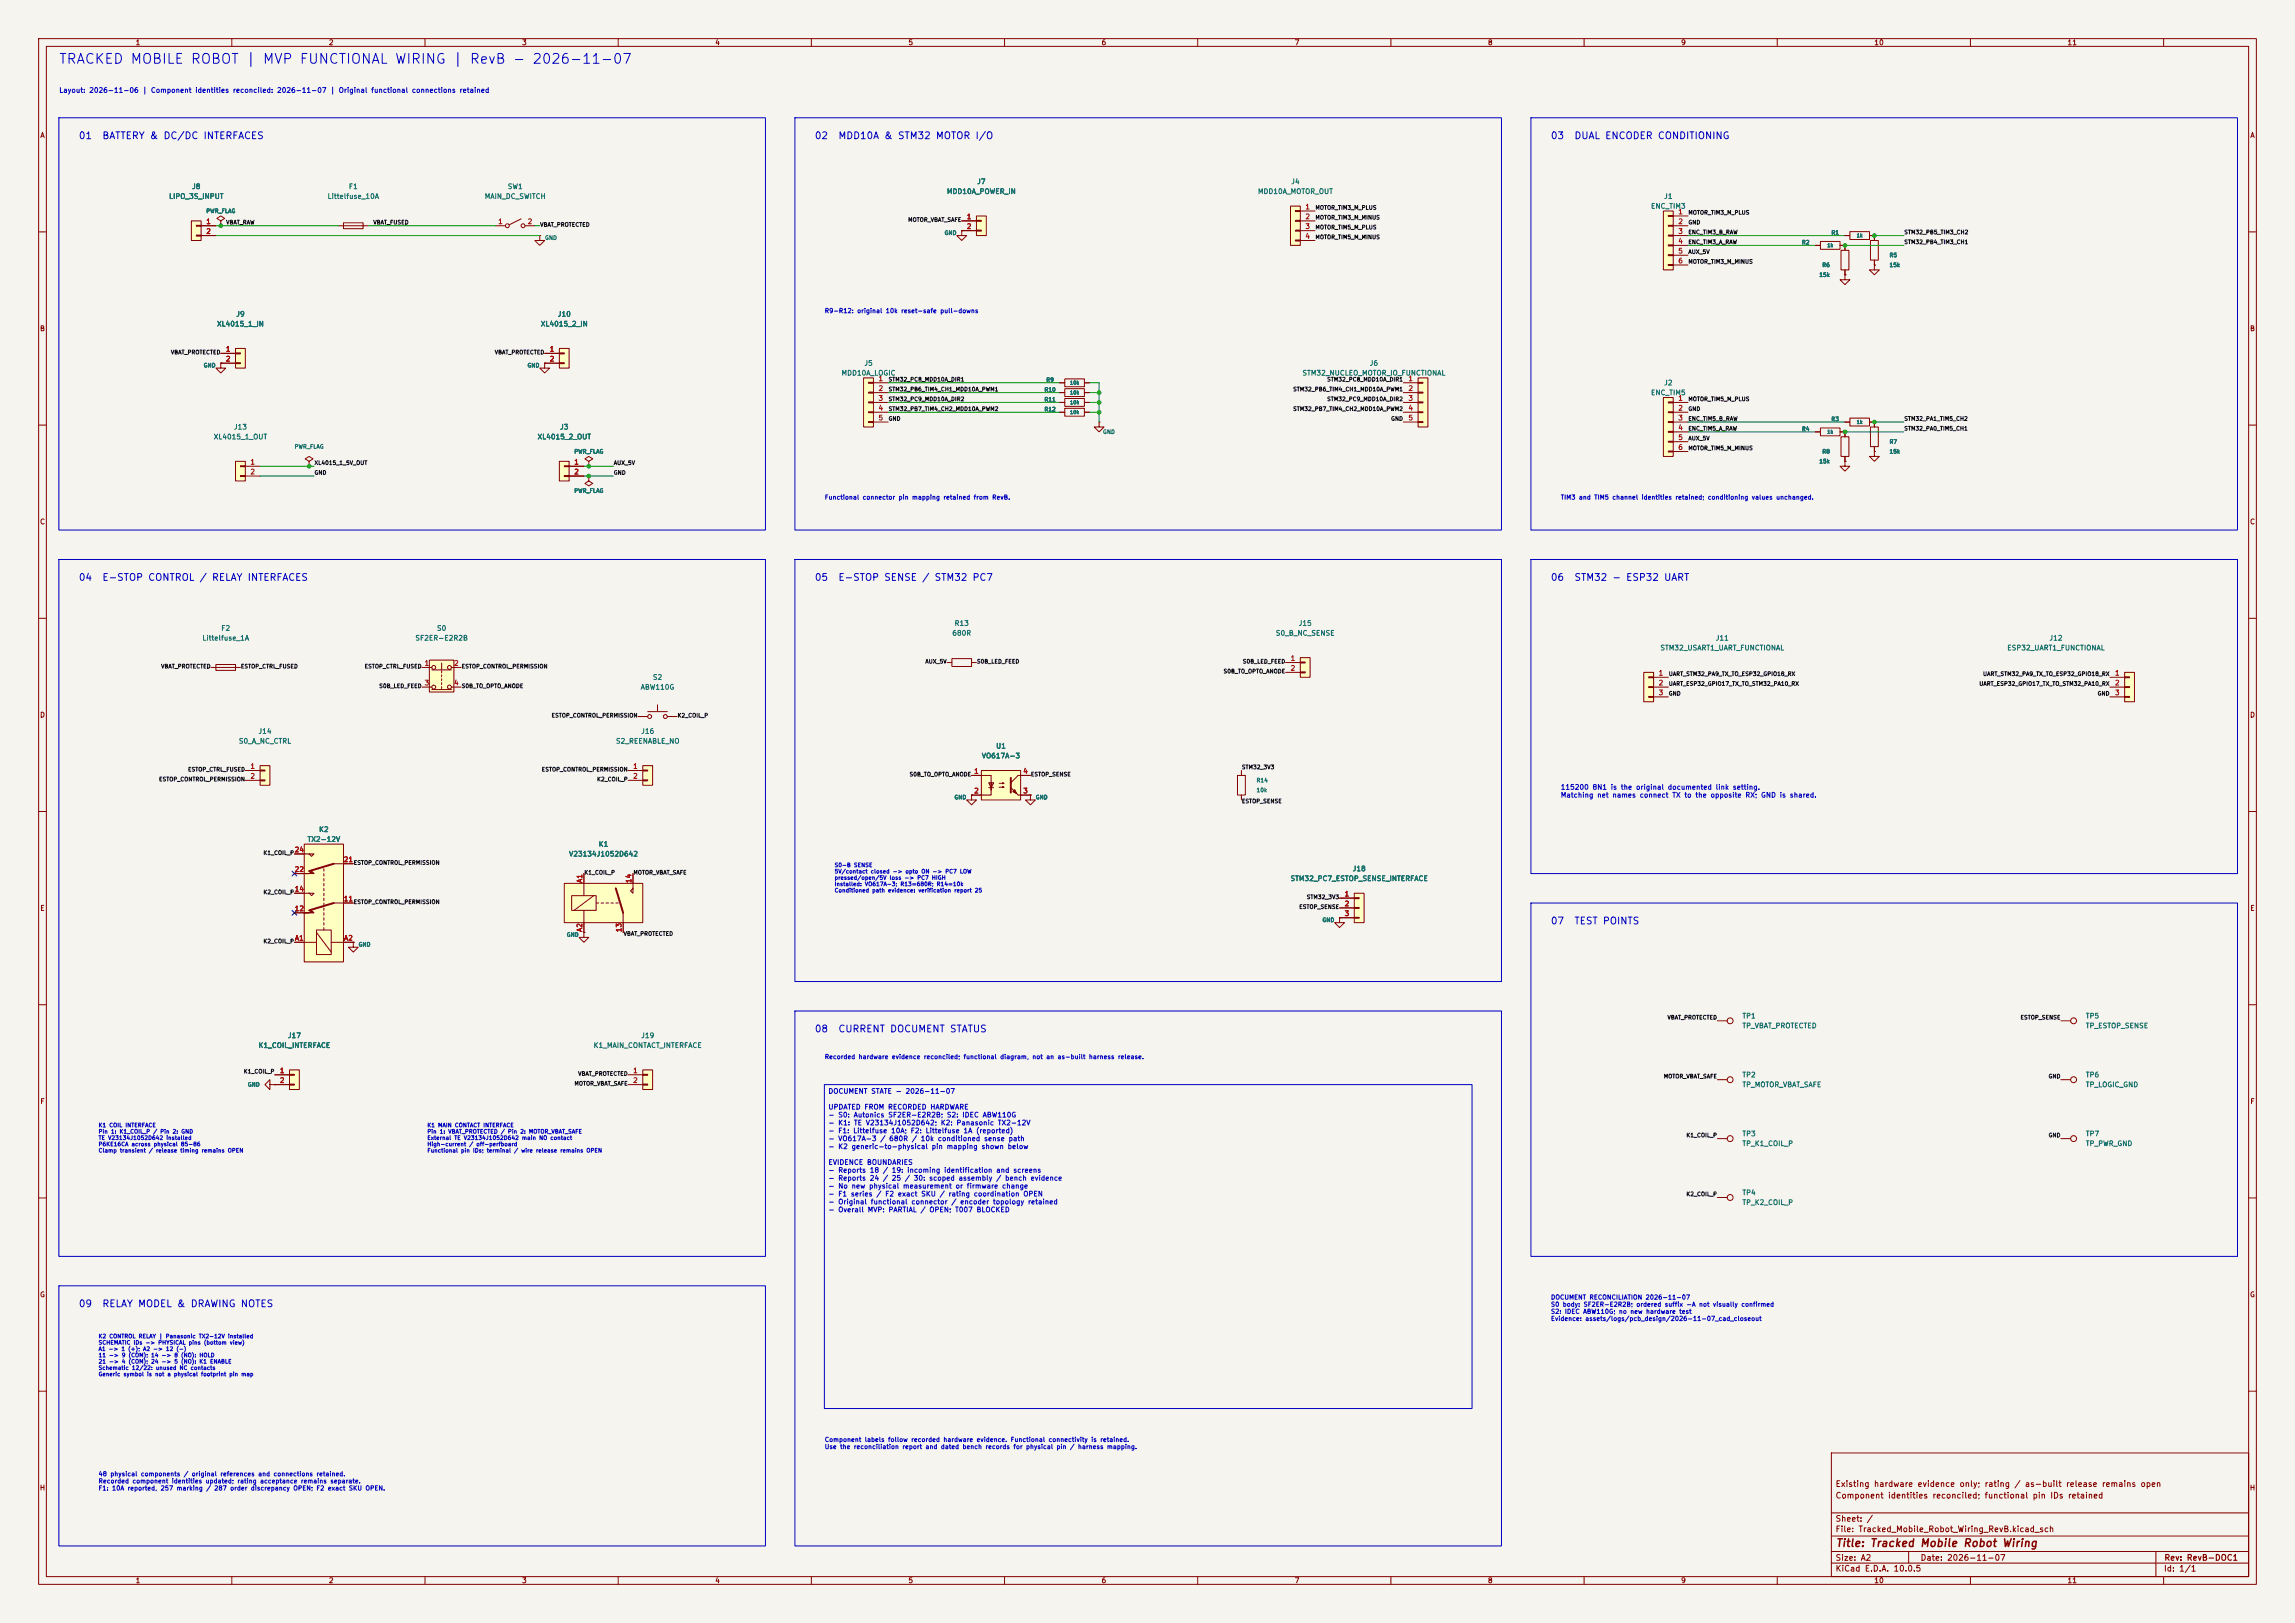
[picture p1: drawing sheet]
<svg xmlns="http://www.w3.org/2000/svg" width="594mm" height="420mm" viewBox="0 0 594 420" stroke-linecap="round" stroke-linejoin="round" font-family="sans-serif">
<defs><g id="words">
<text font-size="2.5" fill="#0000c2" x="15.1" y="17.1">TRACKED MOBILE ROBOT | MVP FUNCTIONAL WIRING | RevB - 2026-11-07</text>
<text font-size="2" fill="#840000" x="475" y="400.8">Title: Tracked Mobile Robot Wiring</text>
<g font-size="1.8" fill="#0000c2">
<text x="20.2" y="36.4">01</text>
<text x="26.3" y="36.4">BATTERY &amp; DC/DC INTERFACES</text>
<text x="210.7" y="36.4">02</text>
<text x="216.8" y="36.4">MDD10A &amp; STM32 MOTOR I/O</text>
<text x="401.2" y="36.4">03</text>
<text x="407.3" y="36.4">DUAL ENCODER CONDITIONING</text>
<text x="20.2" y="150.7">04</text>
<text x="26.3" y="150.7">E-STOP CONTROL / RELAY INTERFACES</text>
<text x="210.7" y="150.7">05</text>
<text x="216.8" y="150.7">E-STOP SENSE / STM32 PC7</text>
<text x="401.2" y="150.7">06</text>
<text x="407.3" y="150.7">STM32 - ESP32 UART</text>
<text x="401.2" y="239.6">07</text>
<text x="407.3" y="239.6">TEST POINTS</text>
<text x="210.7" y="267.6">08</text>
<text x="216.8" y="267.6">CURRENT DOCUMENT STATUS</text>
<text x="20.2" y="338.7">09</text>
<text x="26.3" y="338.7">RELAY MODEL &amp; DRAWING NOTES</text>
</g>
<g font-size="1.5" fill="#840000">
<text x="475" y="388.1">Component identities reconciled; functional pin IDs retained</text>
<text x="475" y="385.1">Existing hardware evidence only; rating / as-built release remains open</text>
<text x="475" y="394.1">Sheet: /</text>
<text x="475" y="396.8">File: Tracked_Mobile_Robot_Wiring_RevB.kicad_sch</text>
<text x="475" y="407">KiCad E.D.A. 10.0.5</text>
<text x="475" y="404.2">Size: A2</text>
<text x="497" y="404.2">Date: 2026-11-07</text>
<text x="560" y="407">Id: 1/1</text>
<text x="560.1" y="404.2">Rev: RevB-DOC1</text>
</g>
<g font-size="1.3" fill="#840000">
<text x="35" y="12">1</text>
<text x="85" y="12">2</text>
<text x="135" y="12">3</text>
<text x="185" y="12">4</text>
<text x="235" y="12">5</text>
<text x="285" y="12">6</text>
<text x="335" y="12">7</text>
<text x="385" y="12">8</text>
<text x="435" y="12">9</text>
<text x="485" y="12">10</text>
<text x="535" y="12">11</text>
<text x="10.3" y="36">A</text>
<text x="582.3" y="36">A</text>
<text x="10.2" y="86">B</text>
<text x="582.2" y="86">B</text>
<text x="10.2" y="136">C</text>
<text x="582.2" y="136">C</text>
<text x="10.2" y="186">D</text>
<text x="582.2" y="186">D</text>
<text x="10.3" y="236">E</text>
<text x="582.3" y="236">E</text>
<text x="10.3" y="286">F</text>
<text x="582.3" y="286">F</text>
<text x="10.2" y="336">G</text>
<text x="582.2" y="336">G</text>
<text x="10.2" y="386">H</text>
<text x="582.2" y="386">H</text>
<text x="35" y="410">1</text>
<text x="85" y="410">2</text>
<text x="135" y="410">3</text>
<text x="185" y="410">4</text>
<text x="235" y="410">5</text>
<text x="285" y="410">6</text>
<text x="335" y="410">7</text>
<text x="385" y="410">8</text>
<text x="435" y="410">9</text>
<text x="485" y="410">10</text>
<text x="535" y="410">11</text>
</g>
<g font-size="1.3" fill="#0000c2">
<text x="15.2" y="24.3">Layout: 2026-11-06 | Component identities reconciled: 2026-11-07 | Original functional connections retained</text>
<text x="403.8" y="204.7">115200 8N1 is the original documented link setting.</text>
<text x="403.8" y="206.7">Matching net names connect TX to the opposite RX; GND is shared.</text>
<text x="214.3" y="283.3">DOCUMENT STATE - 2026-11-07</text>
<text x="214.3" y="287.4">UPDATED FROM RECORDED HARDWARE</text>
<text x="214.3" y="289.5">- S0: Autonics SF2ER-E2R2B; S2: IDEC ABW110G</text>
<text x="214.3" y="291.5">- K1: TE V23134J1052D642; K2: Panasonic TX2-12V</text>
<text x="214.3" y="293.6">- F1: Littelfuse 10A; F2: Littelfuse 1A (reported)</text>
<text x="214.3" y="295.6">- VO617A-3 / 680R / 10k conditioned sense path</text>
<text x="214.3" y="297.6">- K2 generic-to-physical pin mapping shown below</text>
<text x="214.3" y="301.7">EVIDENCE BOUNDARIES</text>
<text x="214.3" y="303.8">- Reports 18 / 19: incoming identification and screens</text>
<text x="214.3" y="305.8">- Reports 24 / 25 / 30: scoped assembly / bench evidence</text>
<text x="214.3" y="307.9">- No new physical measurement or firmware change</text>
<text x="214.3" y="309.9">- F1 series / F2 exact SKU / rating coordination OPEN</text>
<text x="214.3" y="312">- Original functional connector / encoder topology retained</text>
<text x="214.3" y="314">- Overall MVP: PARTIAL / OPEN; T007 BLOCKED</text>
</g>
<g font-size="1.3" fill="#006464">
<text x="252.8" y="48">J7</text>
<text x="334.1" y="48">J4</text>
<text x="43.6" y="51.8">LIPO_3S_INPUT</text>
<text x="49.6" y="49.2">J8</text>
<text x="84.7" y="51.8">Littelfuse_10A</text>
<text x="90.2" y="49.2">F1</text>
<text x="125.3" y="51.8">MAIN_DC_SWITCH</text>
<text x="131.3" y="49.2">SW1</text>
<text x="245" y="50.5">MDD10A_POWER_IN</text>
<text x="325.4" y="50.5">MDD10A_MOTOR_OUT</text>
<text x="430.6" y="51.8">J1</text>
<text x="427.2" y="54.3">ENC_TIM3</text>
<text x="61" y="82.2">J9</text>
<text x="144.2" y="82.2">J10</text>
<text x="56" y="84.8">XL4015_1_IN</text>
<text x="139.8" y="84.8">XL4015_2_IN</text>
<text x="223.6" y="94.9">J5</text>
<text x="354.4" y="94.9">J6</text>
<text x="217.7" y="97.5">MDD10A_LOGIC</text>
<text x="337" y="97.5">STM32_NUCLEO_MOTOR_IO_FUNCTIONAL</text>
<text x="430.6" y="100">J2</text>
<text x="427.2" y="102.6">ENC_TIM5</text>
<text x="55.2" y="114">XL4015_1_OUT</text>
<text x="60.4" y="111.5">J13</text>
<text x="139" y="114">XL4015_2_OUT</text>
<text x="144.8" y="111.5">J3</text>
<text x="52.2" y="166.1">Littelfuse_1A</text>
<text x="57.1" y="163.5">F2</text>
<text x="107.4" y="166.1">SF2ER-E2R2B</text>
<text x="113" y="163.5">S0</text>
<text x="246.3" y="164.8">680R</text>
<text x="246.9" y="162.3">R13</text>
<text x="330.1" y="164.8">S0_B_NC_SENSE</text>
<text x="336" y="162.3">J15</text>
<text x="443.9" y="166.1">J11</text>
<text x="530.3" y="166.1">J12</text>
<text x="429.6" y="168.6">STM32_USART1_UART_FUNCTIONAL</text>
<text x="519.4" y="168.6">ESP32_UART1_FUNCTIONAL</text>
<text x="165.7" y="178.8">ABW110G</text>
<text x="168.8" y="176.2">S2</text>
<text x="66.8" y="190.2">J14</text>
<text x="165.8" y="190.2">J16</text>
<text x="61.7" y="192.7">S0_A_NC_CTRL</text>
<text x="159.3" y="192.7">S2_REENABLE_NO</text>
<text x="254" y="196.5">VO617A-3</text>
<text x="257.7" y="194">U1</text>
<text x="82.5" y="215.6">K2</text>
<text x="79.5" y="218.1">TX2-12V</text>
<text x="147.2" y="221.9">V23134J1052D642</text>
<text x="154.8" y="219.4">K1</text>
<text x="350" y="225.8">J18</text>
<text x="333.9" y="228.3">STM32_PC7_ESTOP_SENSE_INTERFACE</text>
<text x="450.8" y="263.9">TP1</text>
<text x="539.7" y="263.9">TP5</text>
<text x="74.4" y="268.9">J17</text>
<text x="165.8" y="268.9">J19</text>
<text x="450.8" y="266.4">TP_VBAT_PROTECTED</text>
<text x="539.7" y="266.4">TP_ESTOP_SENSE</text>
<text x="66.8" y="271.5">K1_COIL_INTERFACE</text>
<text x="153.5" y="271.5">K1_MAIN_CONTACT_INTERFACE</text>
<text x="450.8" y="279.1">TP2</text>
<text x="450.8" y="281.6">TP_MOTOR_VBAT_SAFE</text>
<text x="539.7" y="279.1">TP6</text>
<text x="539.7" y="281.6">TP_LOGIC_GND</text>
<text x="450.8" y="294.3">TP3</text>
<text x="450.8" y="296.9">TP_K1_COIL_P</text>
<text x="539.7" y="294.3">TP7</text>
<text x="539.7" y="296.9">TP_PWR_GND</text>
<text x="450.8" y="309.6">TP4</text>
<text x="450.8" y="312.1">TP_K2_COIL_P</text>
</g>
<g font-size="1.3" fill="#a90000">
<text x="53.2" y="58.3">1</text>
<text x="128.8" y="58.3">1</text>
<text x="136.4" y="58.3">2</text>
<text x="250.1" y="57">1</text>
<text x="250.1" y="59.6">2</text>
<text x="337.7" y="54.5">1</text>
<text x="337.7" y="57">2</text>
<text x="337.7" y="59.6">3</text>
<text x="434.2" y="55.7">1</text>
<text x="434.2" y="58.3">2</text>
<text x="53.2" y="60.8">2</text>
<text x="337.7" y="62.1">4</text>
<text x="434.2" y="60.8">3</text>
<text x="434.2" y="63.4">4</text>
<text x="434.2" y="65.9">5</text>
<text x="434.2" y="68.4">6</text>
<text x="58.3" y="91.3">1</text>
<text x="58.3" y="93.8">2</text>
<text x="142.1" y="91.3">1</text>
<text x="142.1" y="93.8">2</text>
<text x="227.2" y="98.9">1</text>
<text x="227.2" y="101.5">2</text>
<text x="364.4" y="98.9">1</text>
<text x="364.4" y="101.5">2</text>
<text x="227.2" y="104">3</text>
<text x="227.2" y="106.5">4</text>
<text x="364.4" y="104">3</text>
<text x="364.4" y="106.5">4</text>
<text x="434.2" y="104">1</text>
<text x="434.2" y="106.5">2</text>
<text x="227.2" y="109.1">5</text>
<text x="364.4" y="109.1">5</text>
<text x="434.2" y="109.1">3</text>
<text x="434.2" y="111.6">4</text>
<text x="434.2" y="114.2">5</text>
<text x="434.2" y="116.7">6</text>
<text x="64.7" y="120.5">1</text>
<text x="64.7" y="123.1">2</text>
<text x="148.5" y="120.5">1</text>
<text x="148.5" y="123.1">2</text>
<text x="109.8" y="172.6">1</text>
<text x="117.4" y="172.6">2</text>
<text x="333.9" y="171.3">1</text>
<text x="333.9" y="173.9">2</text>
<text x="109.8" y="177.7">3</text>
<text x="117.4" y="177.7">4</text>
<text x="429.2" y="175.1">1</text>
<text x="429.2" y="177.7">2</text>
<text x="547.3" y="175.1">1</text>
<text x="547.3" y="177.7">2</text>
<text x="429.2" y="180.2">3</text>
<text x="547.3" y="180.2">3</text>
<text x="64.7" y="199.3">1</text>
<text x="64.7" y="201.8">2</text>
<text x="163.7" y="199.3">1</text>
<text x="163.7" y="201.8">2</text>
<text x="252" y="200.5">1</text>
<text x="264.7" y="200.5">4</text>
<text x="252" y="205.6">2</text>
<text x="264.7" y="205.6">3</text>
<text x="76.1" y="220.8">24</text>
<text x="76.1" y="225.9">22</text>
<text x="88.8" y="223.4">21</text>
<text x="76.1" y="231">14</text>
<text x="88.8" y="233.5">11</text>
<text x="151" y="228.6" transform="rotate(-90 151 228.6)">A1</text>
<text x="163.7" y="228.7" transform="rotate(-90 163.7 228.7)">14</text>
<text x="347.9" y="232.3">1</text>
<text x="76.1" y="236.1">12</text>
<text x="347.9" y="234.8">2</text>
<text x="347.9" y="237.4">3</text>
<text x="76.2" y="243.7">A1</text>
<text x="88.9" y="243.7">A2</text>
<text x="151" y="241.3" transform="rotate(-90 151 241.3)">A2</text>
<text x="161.2" y="241.4" transform="rotate(-90 161.2 241.4)">13</text>
<text x="72.3" y="278">1</text>
<text x="72.3" y="280.5">2</text>
<text x="163.7" y="278">1</text>
<text x="163.7" y="280.5">2</text>
</g>
<g font-size="1.1" fill="#0000c2">
<text x="213.3" y="81.3">R9-R12: original 10k reset-safe pull-downs</text>
<text x="213.3" y="129.6">Functional connector pin mapping retained from RevB.</text>
<text x="403.8" y="129.6">TIM3 and TIM5 channel identities retained; conditioning values unchanged.</text>
<text x="213.3" y="274.3">Recorded hardware evidence reconciled; functional diagram, not an as-built harness release.</text>
<text x="401.3" y="336.6">DOCUMENT RECONCILIATION 2026-11-07</text>
<text x="401.3" y="338.4">S0 body: SF2ER-E2R2B; ordered suffix -A not visually confirmed</text>
<text x="401.3" y="340.2">S2: IDEC ABW110G; no new hardware test</text>
<text x="401.3" y="342.1">Evidence: assets/logs/pcb_design/2026-11-07_cad_closeout</text>
<text x="213.3" y="373.4">Component labels follow recorded hardware evidence. Functional connectivity is retained.</text>
<text x="213.3" y="375.2">Use the reconciliation report and dated bench records for physical pin / harness mapping.</text>
<text x="25.4" y="382.3">48 physical components / original references and connections retained.</text>
<text x="25.4" y="384.1">Recorded component identities updated; rating acceptance remains separate.</text>
<text x="25.4" y="386">F1: 10A reported, 257 marking / 287 order discrepancy OPEN; F2 exact SKU OPEN.</text>
</g>
<g font-size="1" fill="#006464">
<text x="53.3" y="55.4">PWR_FLAG</text>
<text x="141" y="62.3">GND</text>
<text x="244.4" y="61">GND</text>
<text x="466.3" y="63.5">R2</text>
<text x="473.9" y="61">R1</text>
<text x="470.8" y="71.9">15k</text>
<text x="471.5" y="69.3">R6</text>
<text x="488.9" y="66.8">R5</text>
<text x="488.9" y="69.3">15k</text>
<text x="52.6" y="95.3">GND</text>
<text x="136.4" y="95.3">GND</text>
<text x="270.2" y="101.6">R10</text>
<text x="270.7" y="99.1">R9</text>
<text x="270.2" y="106.7">R12</text>
<text x="270.2" y="104.1">R11</text>
<text x="285.4" y="112.5">GND</text>
<text x="466.3" y="111.8">R4</text>
<text x="473.9" y="109.2">R3</text>
<text x="76.1" y="116.3">PWR_FLAG</text>
<text x="148.5" y="117.6">PWR_FLAG</text>
<text x="471.5" y="117.6">R8</text>
<text x="488.9" y="115.1">R7</text>
<text x="488.9" y="117.6">15k</text>
<text x="470.8" y="120.1">15k</text>
<text x="148.5" y="127.8">PWR_FLAG</text>
<text x="325.1" y="202.7">R14</text>
<text x="246.9" y="207.1">GND</text>
<text x="268" y="207.1">GND</text>
<text x="325.1" y="205.2">10k</text>
<text x="342.2" y="238.8">GND</text>
<text x="92.7" y="245.2">GND</text>
<text x="146.6" y="242.6">GND</text>
<text x="64" y="281.4">GND</text>
</g>
<g font-size="1" fill="#0f0f0f">
<text x="58.4" y="58.3">VBAT_RAW</text>
<text x="96.5" y="58.3">VBAT_FUSED</text>
<text x="139.7" y="58.9">VBAT_PROTECTED</text>
<text x="234.9" y="57.6">MOTOR_VBAT_SAFE</text>
<text x="340.4" y="57">MOTOR_TIM3_M_MINUS</text>
<text x="340.4" y="59.6">MOTOR_TIM5_M_PLUS</text>
<text x="340.4" y="54.5">MOTOR_TIM3_M_PLUS</text>
<text x="436.9" y="58.3">GND</text>
<text x="436.9" y="55.8">MOTOR_TIM3_M_PLUS</text>
<text x="340.4" y="62.1">MOTOR_TIM5_M_MINUS</text>
<text x="436.9" y="63.4">ENC_TIM3_A_RAW</text>
<text x="436.9" y="65.9">AUX_5V</text>
<text x="436.9" y="60.9">ENC_TIM3_B_RAW</text>
<text x="492.8" y="63.4">STM32_PB4_TIM3_CH1</text>
<text x="492.8" y="60.9">STM32_PB5_TIM3_CH2</text>
<text x="436.9" y="68.5">MOTOR_TIM3_M_MINUS</text>
<text x="44.1" y="91.9">VBAT_PROTECTED</text>
<text x="127.9" y="91.9">VBAT_PROTECTED</text>
<text x="229.9" y="99">STM32_PC8_MDD10A_DIR1</text>
<text x="229.9" y="101.5">STM32_PB6_TIM4_CH1_MDD10A_PWM1</text>
<text x="334.6" y="101.5">STM32_PB6_TIM4_CH1_MDD10A_PWM1</text>
<text x="343.4" y="99">STM32_PC8_MDD10A_DIR1</text>
<text x="229.9" y="104">STM32_PC9_MDD10A_DIR2</text>
<text x="229.9" y="106.6">STM32_PB7_TIM4_CH2_MDD10A_PWM2</text>
<text x="334.6" y="106.6">STM32_PB7_TIM4_CH2_MDD10A_PWM2</text>
<text x="343.4" y="104">STM32_PC9_MDD10A_DIR2</text>
<text x="436.9" y="106.6">GND</text>
<text x="436.9" y="104">MOTOR_TIM5_M_PLUS</text>
<text x="229.9" y="109.1">GND</text>
<text x="359.9" y="109.1">GND</text>
<text x="436.9" y="111.7">ENC_TIM5_A_RAW</text>
<text x="436.9" y="109.1">ENC_TIM5_B_RAW</text>
<text x="492.8" y="109.1">STM32_PA1_TIM5_CH2</text>
<text x="492.8" y="111.7">STM32_PA0_TIM5_CH1</text>
<text x="436.9" y="114.2">AUX_5V</text>
<text x="436.9" y="116.7">MOTOR_TIM5_M_MINUS</text>
<text x="81.3" y="123.1">GND</text>
<text x="81.3" y="120.5">XL4015_1_5V_OUT</text>
<text x="158.7" y="123.1">GND</text>
<text x="158.7" y="120.5">AUX_5V</text>
<text x="41.6" y="173.2">VBAT_PROTECTED</text>
<text x="62.2" y="173.2">ESTOP_CTRL_FUSED</text>
<text x="94.3" y="173.2">ESTOP_CTRL_FUSED</text>
<text x="119.4" y="173.2">ESTOP_CONTROL_PERMISSION</text>
<text x="239.4" y="171.9">AUX_5V</text>
<text x="252.7" y="171.9">S0B_LED_FEED</text>
<text x="321.6" y="171.9">S0B_LED_FEED</text>
<text x="98" y="178.3">S0B_LED_FEED</text>
<text x="119.4" y="178.3">S0B_TO_OPTO_ANODE</text>
<text x="316.6" y="174.5">S0B_TO_OPTO_ANODE</text>
<text x="431.8" y="177.7">UART_ESP32_GPIO17_TX_TO_STM32_PA10_RX</text>
<text x="431.8" y="175.2">UART_STM32_PA9_TX_TO_ESP32_GPIO18_RX</text>
<text x="512.2" y="177.7">UART_ESP32_GPIO17_TX_TO_STM32_PA10_RX</text>
<text x="513.1" y="175.2">UART_STM32_PA9_TX_TO_ESP32_GPIO18_RX</text>
<text x="142.6" y="185.9">ESTOP_CONTROL_PERMISSION</text>
<text x="175.3" y="185.9">K2_COIL_P</text>
<text x="431.8" y="180.2">GND</text>
<text x="542.8" y="180.2">GND</text>
<text x="41" y="202.4">ESTOP_CONTROL_PERMISSION</text>
<text x="48.5" y="199.9">ESTOP_CTRL_FUSED</text>
<text x="140.1" y="199.9">ESTOP_CONTROL_PERMISSION</text>
<text x="154.4" y="202.4">K2_COIL_P</text>
<text x="235.3" y="201.1">S0B_TO_OPTO_ANODE</text>
<text x="266.7" y="201.1">ESTOP_SENSE</text>
<text x="321.3" y="199.3">STM32_3V3</text>
<text x="321.3" y="208.1">ESTOP_SENSE</text>
<text x="68.1" y="221.5">K1_COIL_P</text>
<text x="91.4" y="224">ESTOP_CONTROL_PERMISSION</text>
<text x="151.1" y="226.5">K1_COIL_P</text>
<text x="163.8" y="226.5">MOTOR_VBAT_SAFE</text>
<text x="68.1" y="231.6">K2_COIL_P</text>
<text x="338.1" y="232.9">STM32_3V3</text>
<text x="91.4" y="234.2">ESTOP_CONTROL_PERMISSION</text>
<text x="336.2" y="235.4">ESTOP_SENSE</text>
<text x="68.1" y="244.3">K2_COIL_P</text>
<text x="161.3" y="242.4">VBAT_PROTECTED</text>
<text x="431.5" y="264.1">VBAT_PROTECTED</text>
<text x="522.8" y="264.1">ESTOP_SENSE</text>
<text x="63" y="278">K1_COIL_P</text>
<text x="148.6" y="281.2">MOTOR_VBAT_SAFE</text>
<text x="149.5" y="278.6">VBAT_PROTECTED</text>
<text x="430.5" y="279.3">MOTOR_VBAT_SAFE</text>
<text x="530.1" y="279.3">GND</text>
<text x="436.4" y="294.5">K1_COIL_P</text>
<text x="530.1" y="294.5">GND</text>
<text x="436.4" y="309.8">K2_COIL_P</text>
</g>
<g font-size="1" fill="#0000c2">
<text x="215.9" y="224.6">S0-B SENSE</text>
<text x="215.9" y="226.3">5V/contact closed -&gt; opto ON -&gt; PC7 LOW</text>
<text x="215.9" y="227.9">pressed/open/5V loss -&gt; PC7 HIGH</text>
<text x="215.9" y="229.5">Installed: VO617A-3; R13=680R; R14=10k</text>
<text x="215.9" y="231.2">Conditioned path evidence: verification report 25</text>
<text x="25.4" y="291.9">K1 COIL INTERFACE</text>
<text x="25.4" y="293.6">Pin 1: K1_COIL_P / Pin 2: GND</text>
<text x="110.5" y="291.9">K1 MAIN CONTACT INTERFACE</text>
<text x="110.5" y="293.6">Pin 1: VBAT_PROTECTED / Pin 2: MOTOR_VBAT_SAFE</text>
<text x="25.4" y="295.2">TE V23134J1052D642 installed</text>
<text x="25.4" y="296.9">P6KE16CA across physical 85-86</text>
<text x="25.4" y="298.5">Clamp transient / release timing remains OPEN</text>
<text x="110.5" y="295.2">External TE V23134J1052D642 main NO contact</text>
<text x="110.5" y="296.9">High-current / off-perfboard</text>
<text x="110.5" y="298.5">Functional pin IDs; terminal / wire release remains OPEN</text>
<text x="25.4" y="346.6">K2 CONTROL RELAY | Panasonic TX2-12V installed</text>
<text x="25.4" y="348.2">SCHEMATIC IDs -&gt; PHYSICAL pins (bottom view)</text>
<text x="25.4" y="349.8">A1 -&gt; 1 (+); A2 -&gt; 12 (-)</text>
<text x="25.4" y="351.5">11 -&gt; 9 (COM); 14 -&gt; 8 (NO): HOLD</text>
<text x="25.4" y="353.1">21 -&gt; 4 (COM); 24 -&gt; 5 (NO): K1 ENABLE</text>
<text x="25.4" y="354.7">Schematic 12/22: unused NC contacts</text>
<text x="25.4" y="356.4">Generic symbol is not a physical footprint pin map</text>
</g>
<g font-size=".9" fill="#006464">
<text x="472.8" y="64.2">1k</text>
<text x="480.5" y="61.6">1k</text>
<text x="276.8" y="99.7">10k</text>
<text x="276.8" y="107.4">10k</text>
<text x="276.8" y="104.8">10k</text>
<text x="276.8" y="102.3">10k</text>
<text x="472.8" y="112.4">1k</text>
<text x="480.5" y="109.9">1k</text>
</g>
</g></defs>
<path d="M0 0h594v420h-594z" fill="#f5f4ef" stroke="#f5f4ef" stroke-width=".26"/>
<g fill="none" stroke="#840000" stroke-width=".26">
<path d="M10 10h574v400h-574zM12 12h570v396h-570zM60 10v2M110 10v2M160 10v2M210 10v2M260 10v2M310 10v2M360 10v2M410 10v2M460 10v2M510 10v2"/>
<path d="M560 10v2M10 60h2M582 60h2M10 110h2M582 110h2M10 160h2M582 160h2M10 210h2M582 210h2M10 260h2M582 260h2M10 310h2"/>
<path d="M582 310h2M10 360h2M474 376h108v32h-108zM582 360h2M474 397.5h108M474 391.5h108M60 408v2M110 408v2M160 408v2M210 408v2M260 408v2M310 408v2"/>
<path d="M360 408v2M410 408v2M460 408v2M474 404.5h108M474 401.5h108M494 401.5v3M510 408v2M558 401.5v6.5M560 408v2"/>
</g>
<path d="M430.5 102.9h2.6v15.2h-2.6z" fill="#ffffc2"/>
<g fill="none" stroke="#840000" stroke-width=".26">
<path d="M430.5 102.9h2.6v15.2h-2.6zM431.8 104h1.3v.3h-1.3zM431.8 106.6h1.3v.2h-1.3zM431.8 109.1h1.3v.2h-1.3zM431.8 111.6h1.3v.3h-1.3zM431.8 114.2h1.3v.2h-1.3zM431.8 116.7h1.3v.3h-1.3zM433.1 104.1h3.8M433.1 106.7h3.8M433.1 109.2h3.8M433.1 111.8h3.8M433.1 114.3h3.8"/>
<path d="M433.1 116.8h3.8"/>
</g>
<path d="M430.5 54.6h2.6v15.3h-2.6z" fill="#ffffc2"/>
<g fill="none" stroke="#840000" stroke-width=".26">
<path d="M430.5 54.6h2.6v15.3h-2.6zM431.8 55.8h1.3v.2h-1.3zM431.8 58.3h1.3v.2h-1.3zM433.1 55.9h3.8M433.1 58.4h3.8M431.8 60.8h1.3v.3h-1.3zM431.8 63.4h1.3v.2h-1.3zM431.8 65.9h1.3v.3h-1.3zM431.8 68.5h1.3v.2h-1.3zM433.1 61h3.8M433.1 63.5h3.8M433.1 66h3.8"/>
<path d="M433.1 68.6h3.8M321.3 199.4v1.3M266.7 205.7v1.3h1.3l-1.3 1.3-1.3-1.3h1.3M266.7 205.7h.1M320.3 200.7h2v5h-2zM321.3 205.7v1.3"/>
</g>
<path d="M336.5 170.2h2.6v5.1h-2.6z" fill="#ffffc2"/>
<path d="M54.6 172.7h7.6M55.9 172h5.1v1.5h-5.1zM245.1 171.5h1.3M246.4 170.4h5.1v2.1h-5.1zM251.5 171.5h1.2M332.7 171.5h3.8M332.7 174h3.8M336.5 170.2h2.6v5.1h-2.6zM336.5 171.3h1.3v.3h-1.3zM336.5 173.9h1.3v.2h-1.3z" fill="none" stroke="#840000" stroke-width=".26"/>
<path d="M254 199.4h10.2v7.6h-10.2z" fill="#ffffc2"/>
<path d="M254 199.4h10.2v7.6h-10.2zM251.5 200.7h5v3.8v-1.9M251.5 205.7v1.3h1.2l-1.2 1.3-1.3-1.3h1.3M251.5 205.7h.1M255.9 202.6h1.3l-.7 1.2zM255.9 203.8h1.3M256.5 203.8v1.9h-5M258.6 202.7h1.2M258.6 203.7h1.2M263.5 205.7h3.2M266.7 200.7h-3.2l-1.9 1.9" fill="none" stroke="#840000" stroke-width=".26"/>
<path d="M261.6 201.3v3.8" fill="none" stroke="#840000" stroke-width=".51"/>
<g fill="#840000" stroke="#840000" stroke-width=".26">
<path d="M262.1 204.9l.5-.6 .5 1.1z"/>
<path d="M261.6 203.8l1.9 1.9z"/>
</g>
<path d="M425.4 174h2.6v7.6h-2.6z" fill="#ffffc2"/>
<path d="M425.4 174h2.6v7.6h-2.6zM426.7 175.1h1.3v.3h-1.3zM426.7 177.7h1.3v.2h-1.3zM428 175.3h3.8M428 177.8h3.8M426.7 180.2h1.3v.3h-1.3zM428 180.3h3.8" fill="none" stroke="#840000" stroke-width=".26"/>
<path d="M67.3 198.1h2.5v5.1h-2.5z" fill="#ffffc2"/>
<g fill="none" stroke="#840000" stroke-width=".26">
<path d="M274.3 106.7h1.3M275.6 105.7h5.1v2h-5.1zM280.7 106.7h1.2M284.5 109.2v1.3h1.2l-1.2 1.3-1.3-1.3h1.3M284.5 109.2h.1M63.5 199.4h3.8M67.3 198.1h2.5v5.1h-2.5zM67.3 199.3h1.3v.2h-1.3zM63.5 201.9h3.8M67.3 201.8h1.3v.3h-1.3zM444.5 279.4h2.5M444.5 264.2h2.5"/>
<circle cx="447.8" cy="264.2" r=".76"/>
<circle cx="447.8" cy="279.4" r=".76"/>
</g>
<path d="M549.9 174h2.5v7.6h-2.5z" fill="#ffffc2"/>
<g fill="none" stroke="#840000" stroke-width=".26">
<path d="M87.6 58.4h7.6M88.9 57.7h5.1v1.5h-5.1zM546.1 175.3h3.8M546.1 177.8h3.8M549.9 174h2.5v7.6h-2.5zM549.9 175.1h1.3v.3h-1.3zM549.9 177.7h1.3v.2h-1.3zM546.1 180.3h3.8M549.9 180.2h1.3v.3h-1.3zM444.5 294.6h2.5M444.5 309.9h2.5"/>
<circle cx="447.8" cy="294.6" r=".76"/>
<circle cx="447.8" cy="309.9" r=".76"/>
</g>
<path d="M111.1 170.8h6.4v8.3h-6.4z" fill="#ffffc2"/>
<g fill="none" stroke="#840000" stroke-width=".26">
<path d="M109.2 172.7h2.6M109.2 177.8h2.6M111.1 170.8h6.4v8.3h-6.4zM111.8 173.4h5M111.8 178.4h5M114.3 171.6v1.8M114.3 173.6v.5M114.3 174.6v.5M114.3 175.6v.5M114.3 176.7v.5M114.3 177.7v.5M116.8 172.7h2.6"/>
<path d="M116.8 177.8h2.6M165.1 185.4h2.5M167.6 184.2h5.1M170.2 182.4v1.8M172.7 185.4h2.6"/>
<circle cx="112.3" cy="172.7" r=".51"/>
<circle cx="112.3" cy="177.8" r=".51"/>
<circle cx="116.3" cy="177.8" r=".51"/>
<circle cx="116.3" cy="172.7" r=".51"/>
<circle cx="168.1" cy="185.4" r=".51"/>
<circle cx="172.2" cy="185.4" r=".51"/>
</g>
<path d="M166.4 276.9h2.5v5h-2.5z" fill="#ffffc2"/>
<path d="M152.4 123.2v1.3l1 .6-1 .6-1-.6 1-.6M152.4 123.2h.1M151.1 241.3v1.3h1.3l-1.3 1.2-1.2-1.2h1.2M151.1 241.3h.1M162.6 278.1h3.8M166.4 276.9h2.5v5h-2.5zM166.4 278h1.2v.3h-1.2zM162.6 280.7h3.8M166.4 280.5h1.2v.3h-1.2z" fill="none" stroke="#840000" stroke-width=".26"/>
<path d="M144.8 119.4h2.5v5.1h-2.5z" fill="#ffffc2"/>
<path d="M144.8 119.4h2.5v5.1h-2.5zM146 120.5h1.3v.3h-1.3zM146 123.1h1.3v.2h-1.3zM147.3 120.7h3.8M147.3 123.2h3.8" fill="none" stroke="#840000" stroke-width=".26"/>
<path d="M61 119.4h2.5v5.1h-2.5z" fill="#ffffc2"/>
<path d="M61 119.4h2.5v5.1h-2.5zM80 119.4l1-.7-1-.6-1 .6 1 .7v1.3M62.2 120.5h1.3v.3h-1.3zM62.2 123.1h1.3v.2h-1.3zM63.5 120.7h3.8M63.5 123.2h3.8M80 120.7h.1" fill="none" stroke="#840000" stroke-width=".26"/>
<path d="M61 90.2h2.5v5.1h-2.5z" fill="#ffffc2"/>
<path d="M57.1 91.4h3.9M57.1 94h3.9M61 90.2h2.5v5.1h-2.5zM61 91.3h1.2v.3h-1.2zM61 93.9h1.2v.2h-1.2z" fill="none" stroke="#840000" stroke-width=".26"/>
<path d="M166.4 198.1h2.5v5.1h-2.5z" fill="#ffffc2"/>
<path d="M162.6 199.4h3.8M166.4 198.1h2.5v5.1h-2.5zM166.4 199.3h1.2v.2h-1.2zM162.6 201.9h3.8M166.4 201.8h1.2v.3h-1.2z" fill="none" stroke="#840000" stroke-width=".26"/>
<path d="M146 228.6h20.4v10.2h-20.4z" fill="#ffffc2"/>
<path d="M146 228.6h20.4v10.2h-20.4zM148 231.8h6.3v3.8h-6.3zM151.1 226.1v5.7M151.1 235.6v5.7M153.7 231.8l-5.1 3.8M154.3 233.7h.6M155.6 233.7h.6M156.8 233.7h.7M158.1 233.7h.6M159.4 233.7h.6M161.3 236.2v5.1M163.8 226.1v5l-.6-.6 .6-.6" fill="none" stroke="#840000" stroke-width=".26"/>
<path d="M159.4 229.9l1.9 6.3" fill="none" stroke="#840000" stroke-width=".51"/>
<path d="M78.7 218.4h10.2v30.5h-10.2z" fill="#ffffc2"/>
<g fill="none" stroke="#840000" stroke-width=".26">
<path d="M78.7 218.4h10.2v30.5h-10.2zM76.2 231.1h5.1l-.7 .7-.6-.7M76.2 221h5.1l-.7 .6-.6-.6M76.2 236.2h2.5M76.2 226.1h2.5M83.8 224.8v.6M83.8 226.1v.6M83.8 227.3v.7M83.8 228.6v.6M83.8 229.9v.6M83.8 231.1v.7M83.8 232.4v.6"/>
<path d="M83.8 233.7v.6M83.8 235v.6M83.8 236.2v.7M83.8 237.5v.6M83.8 238.8v.6M86.4 233.7h5M86.4 223.5h5M76.2 243.8h5.7M81.9 240.7h3.8v6.3h-3.8zM81.9 241.3l3.8 5.1M83.8 240v.7M85.7 243.8h5.7"/>
<path d="M91.4 243.8v1.3h1.3l-1.3 1.3-1.2-1.3h1.2M91.4 243.8h.1"/>
</g>
<g fill="#840000" stroke="#840000" stroke-width=".26">
<path d="M78.7 236.2h1.3l.6-.6 .7 .6z"/>
<path d="M78.7 226.1h1.3l.6-.7 .7 .7z"/>
</g>
<path d="M86.4 233.7l-6.4 1.9M86.4 223.5l-6.4 1.9" fill="none" stroke="#840000" stroke-width=".51"/>
<path d="M74.9 276.9h2.6v5h-2.6z" fill="#ffffc2"/>
<g fill="none" stroke="#840000" stroke-width=".26">
<path d="M128.3 58.4h2.5M134.9 56.6l-3.1 1.6M135.9 58.4h2.5M139.7 61v1.2h1.3l-1.3 1.3-1.3-1.3h1.3M139.7 61h.1M141 94v1.3h1.2l-1.2 1.2-1.3-1.2h1.3M141 94h.1M152.4 119.4l1-.7-1-.6-1 .6 1 .7v1.3M152.4 120.7h.1M71.1 278.1h3.8M74.9 276.9h2.6v5h-2.6zM74.9 278h1.3v.3h-1.3z"/>
<path d="M533.4 264.2h2.5M69.8 280.7v-1.3l-1.2 1.3 1.2 1.2v-1.2h1.3M71.1 280.7h.1M71.1 280.7h3.8M74.9 280.5h1.3v.3h-1.3z"/>
<circle cx="131.3" cy="58.4" r=".51"/>
<circle cx="135.4" cy="58.4" r=".51"/>
<circle cx="536.7" cy="264.2" r=".76"/>
</g>
<path d="M144.8 90.2h2.5v5.1h-2.5z" fill="#ffffc2"/>
<path d="M141 91.4h3.8M141 94h3.8M144.8 90.2h2.5v5.1h-2.5zM144.8 91.3h1.2v.3h-1.2zM144.8 93.9h1.2v.2h-1.2z" fill="none" stroke="#840000" stroke-width=".26"/>
<path d="M252.7 55.9h2.6v5.1h-2.6z" fill="#ffffc2"/>
<path d="M248.9 57.2h3.8M248.9 59.7h3.8M252.7 55.9h2.6v5.1h-2.6zM252.7 57h1.3v.3h-1.3zM252.7 59.6h1.3v.2h-1.3z" fill="none" stroke="#840000" stroke-width=".26"/>
<path d="M367 97.8h2.6v12.7h-2.6z" fill="#ffffc2"/>
<g fill="none" stroke="#840000" stroke-width=".26">
<path d="M476.5 64.8h2v5.1h-2zM477.5 63.5v1.3M477.5 69.9v1.2M363.2 99.1h3.8M367 97.8h2.6v12.7h-2.6zM367 98.9h1.3v.3h-1.3zM363.2 101.6h3.8M363.2 104.1h3.8M363.2 106.7h3.8M363.2 109.2h3.8M367 101.5h1.3v.2h-1.3zM367 104h1.3v.3h-1.3z"/>
<path d="M367 106.6h1.3v.2h-1.3zM367 109.1h1.3v.2h-1.3zM533.4 279.4h2.5M533.4 294.6h2.5"/>
<circle cx="536.7" cy="279.4" r=".76"/>
<circle cx="536.7" cy="294.6" r=".76"/>
</g>
<path d="M334 53.3h2.5v10.2h-2.5z" fill="#ffffc2"/>
<path d="M334 53.3h2.5v10.2h-2.5zM335.3 54.5h1.2v.2h-1.2zM335.3 57h1.2v.3h-1.2zM335.3 59.6h1.2v.2h-1.2zM336.5 54.6h3.9M336.5 57.2h3.9M336.5 59.7h3.9M335.3 62.1h1.2v.3h-1.2zM336.5 62.2h3.9M469.9 63.5h1.3M471.2 62.5h5v2h-5zM476.2 63.5h1.3" fill="none" stroke="#840000" stroke-width=".26"/>
<path d="M49.5 57.2h2.6v5h-2.6z" fill="#ffffc2"/>
<g fill="none" stroke="#840000" stroke-width=".26">
<path d="M49.5 57.2h2.6v5h-2.6zM50.8 58.3h1.3v.2h-1.3zM52.1 58.4h3.8M57.1 57.2l1.1-.7-1.1-.6-1 .6 1 .7v1.2M57.1 58.4h.1M478.8 59.9h5.1v2.1h-5.1zM50.8 60.8h1.3v.3h-1.3zM52.1 61h3.8M477.5 71.1v1.3h1.3l-1.3 1.3-1.3-1.3h1.3M477.5 71.1h.1M477.5 61h1.3M483.9 61h1.2v1.2"/>
<path d="M484.1 62.2h2.1v5.1h-2.1zM485.1 68.6v1.3h1.3l-1.3 1.2-1.2-1.2h1.2M485.1 68.6h.1M485.1 67.3v1.3M57.1 94v1.3h1.3l-1.3 1.2-1.2-1.2h1.2M57.1 94h.1M477.5 119.4v1.3h1.3l-1.3 1.2-1.3-1.2h1.3M477.5 119.4h.1M485.1 116.8v1.3h1.3l-1.3 1.3-1.2-1.3h1.2M485.1 116.8h.1"/>
</g>
<path d="M223.5 97.8h2.6v12.7h-2.6z" fill="#ffffc2"/>
<g fill="none" stroke="#840000" stroke-width=".26">
<path d="M248.9 59.7v1.3h1.3l-1.3 1.2-1.3-1.2h1.3M248.9 59.7h.1M223.5 97.8h2.6v12.7h-2.6zM224.8 98.9h1.3v.3h-1.3zM226.1 99.1h3.8M274.3 99.1h1.3M275.6 98h5.1v2.1h-5.1zM280.7 99.1h1.2M224.8 101.5h1.3v.2h-1.3zM224.8 104h1.3v.3h-1.3zM224.8 106.6h1.3v.2h-1.3zM224.8 109.1h1.3v.2h-1.3z"/>
<path d="M226.1 101.6h3.8M226.1 104.1h3.8M226.1 106.7h3.8M226.1 109.2h3.8M274.3 101.6h1.3M274.3 104.1h1.3M275.6 103.1h5.1v2.1h-5.1zM275.6 100.6h5.1v2h-5.1zM280.7 101.6h1.2M280.7 104.1h1.2M469.9 111.8h1.3M471.2 110.7h5v2.1h-5z"/>
<path d="M476.2 111.8h1.3v1.2M476.5 113h2v5.1h-2zM477.5 109.2h1.3M477.5 118.1v1.3M478.8 108.2h5.1v2h-5.1zM483.9 109.2h1.2"/>
</g>
<path d="M350.5 231.1h2.6v7.7h-2.6z" fill="#ffffc2"/>
<g fill="none" stroke="#840000" stroke-width=".26">
<path d="M52.1 58.4h3.8M57.1 58.4h.1M248.9 59.7h.1M248.9 57.2h3.8M248.9 59.7h3.8M52.1 61h3.8M469.9 63.5h1.3M476.2 63.5h1.3v1.3M477.5 71.1h.1M477.5 61h1.3M477.5 69.9v1.2M483.9 61h1.2v1.2"/>
<path d="M485.1 68.6h.1M485.1 67.3v1.3M57.1 94h.1M57.1 91.4h3.9M57.1 94h3.9M141 94h.1M141 91.4h3.8M141 94h3.8M274.3 99.1h1.3M280.7 99.1h1.2M274.3 104.1h1.3M274.3 101.6h1.3"/>
<path d="M274.3 106.7h1.3M280.7 104.1h1.2M280.7 101.6h1.2M280.7 106.7h1.2M469.9 111.8h1.3M476.2 111.8h1.3v1.2M477.5 119.4h.1M477.5 118.1v1.3M477.5 109.2h1.3M483.9 109.2h1.2v1.3M484.1 110.5h2.1v5.1h-2.1zM485.1 116.8h.1"/>
<path d="M485.1 115.6v1.2M147.3 120.7h3.8M147.3 123.2h3.8M152.4 123.2h.1M152.4 120.7h.1M251.5 205.7h.1M251.5 200.7h2.5M251.5 205.7h2.5M264.2 200.7h2.5M264.2 205.7h2.5M266.7 205.7h.1M76.2 236.2h2.5"/>
<path d="M76.2 231.1h2.5M76.2 226.1h2.5M76.2 221h2.5M88.9 233.7h2.5M88.9 223.5h2.5M151.1 226.1v2.5M151.1 238.8v2.5M161.3 238.8v2.5M163.8 226.1v2.5M346.7 237.5v1.3h1.3l-1.3 1.2-1.3-1.2h1.3M346.7 237.5h.1M346.7 232.4h3.8"/>
<path d="M346.7 235h3.8M346.7 237.5h3.8M350.5 231.1h2.6v7.7h-2.6zM350.5 232.3h1.3v.2h-1.3zM350.5 234.8h1.3v.3h-1.3zM350.5 237.4h1.3v.2h-1.3zM76.2 243.8h2.5M88.9 243.8h2.5M91.4 243.8h.1M151.1 241.3h.1M71.1 278.1h3.8M71.1 280.7h.1"/>
<path d="M71.1 280.7h3.8"/>
</g>
<g fill="none" stroke="#009600" stroke-width=".26">
<path d="M55.9 58.4h31.7M95.2 58.4h33.1M138.4 58.4h1.3M55.9 61h83.8M436.9 61h40.6M436.9 63.5h33M477.5 63.5h15.3M485.1 61h7.7M229.9 99.1h44.4M281.9 99.1h2.6v10.1M229.9 101.6h44.4M229.9 106.7h44.4"/>
<path d="M229.9 104.1h44.4M281.9 101.6h2.6M281.9 106.7h2.6M281.9 104.1h2.6M436.9 109.2h40.6M436.9 111.8h33M477.5 111.8h15.3M485.1 109.2h7.7M67.3 123.2h14M67.3 120.7h14M151.1 123.2h7.6M151.1 120.7h7.6"/>
</g>
<path d="M75.6 225.5l1.2 1.2M75.6 235.6l1.2 1.2M76.8 225.5l-1.2 1.2M76.8 235.6l-1.2 1.2" fill="none" stroke="#000084" stroke-width=".26"/>
<path d="M15.2 30.5h182.9v106.7h-182.9zM205.7 30.5h182.9v106.7h-182.9zM396.2 30.5h182.9v106.7h-182.9zM15.2 144.8h182.9v180.3h-182.9zM205.7 144.8h182.9v109.2h-182.9zM396.2 144.8h182.9v81.3h-182.9zM396.2 233.7h182.9v91.4h-182.9zM205.7 261.6h182.9v138.5h-182.9zM213.4 280.7h167.6v83.8h-167.6zM15.2 332.7h182.9v67.4h-182.9z" fill="none" stroke="#0000c2" stroke-width=".26"/>
<g fill="#009600" stroke="#009600" stroke-width=".26">
<circle cx="284.5" cy="101.6" r=".46"/>
<circle cx="284.5" cy="104.1" r=".46"/>
<circle cx="284.5" cy="106.7" r=".46"/>
<circle cx="57.1" cy="58.4" r=".46"/>
<circle cx="152.4" cy="120.7" r=".46"/>
<circle cx="80" cy="120.7" r=".46"/>
<circle cx="152.4" cy="123.2" r=".46"/>
<circle cx="485.1" cy="109.2" r=".46"/>
<circle cx="477.5" cy="111.8" r=".46"/>
<circle cx="477.5" cy="63.5" r=".46"/>
<circle cx="485.1" cy="61" r=".46"/>
</g>
<use href="#words"/>
</svg>
